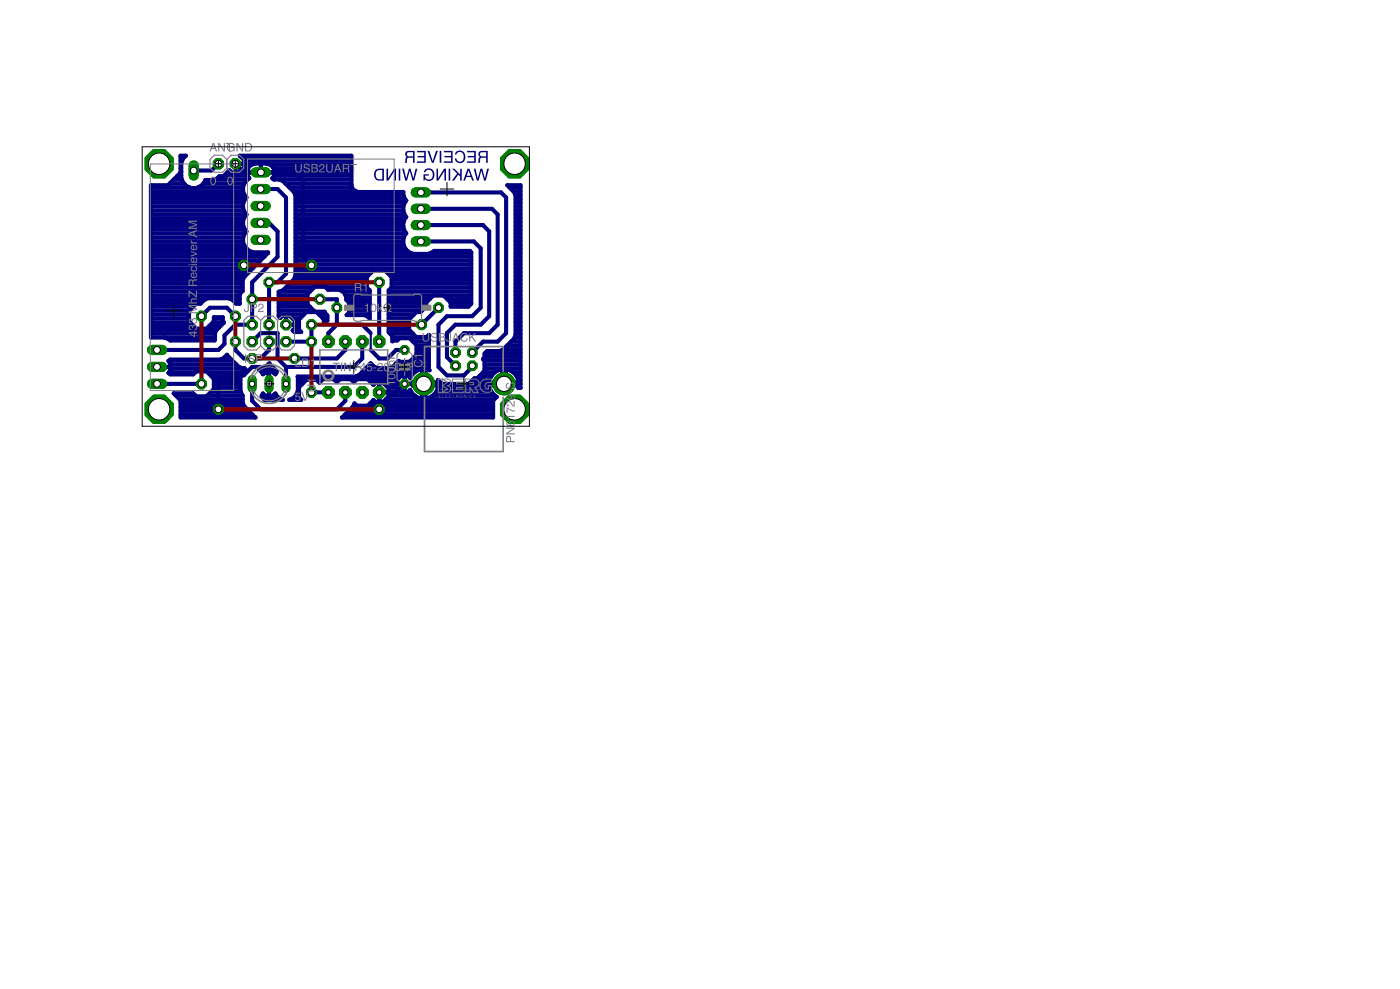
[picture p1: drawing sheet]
<svg xmlns="http://www.w3.org/2000/svg" width="210mm" height="148mm" viewBox="0 0 210 148" stroke-linecap="round" stroke-linejoin="round" font-family="sans-serif">
<g fill="#000080">
<path d="M72 22.9l.2-.1h.7v.6h-.6a.32 .32 0 0 1-.3-.1 .32 .32 0 0 1 0-.4zM71.8 22.8l-.1 .4 .3 .3-.2 .2-.2 .7h.3l.1-.7 .3-.1h.6v.8h.2v-1.8a1.54 1.54 0 0 0-1.3 .2zM70 22.6v.2h1.1v.6h-1v.2h1v.6h-1.1v.2h1.3v-1.8zM68.4 22.7l-.2 .4h.2a.58 .58 0 0 1 .8-.3 .58 .58 0 0 1 .3 .7 .56 .56 0 0 1-.4 .7 .56 .56 0 0 1-.7-.5h-.2a.83 .83 0 0 0 1.1 .7 .83 .83 0 0 0 .4-1.2 .83 .83 0 0 0-1.3-.5zM66.6 22.6v.2h1v.6h-1v.2h1v.6h-1.1v.2h1.4v-1.8zM65.9 22.6v1.8h.3v-1.8zM64.1 22.6l.6 1.8h.3l.7-1.8h-.3l-.5 1.5-.5-1.5zM62.5 22.6v.2h1.1v.6h-1v.2h1v.6h-1.1v.2h1.3v-1.8zM61 22.9l.2-.1h.7v.6h-.5a.32 .32 0 0 1-.4-.1 .32 .32 0 0 1 0-.4zM60.9 22.8l-.1 .4 .2 .3-.2 .2-.1 .7h.3l.1-.7 .3-.1h.5v.8h.3v-1.8a1.54 1.54 0 0 0-1.3 .2z" fill-rule="evenodd"/>
<path d="M71 25.3l.5 1.8h.3l.4-1.5 .4 1.5h.2l.5-1.8h-.3l-.3 1.4-.4-1.4h-.3l-.4 1.4-.3-1.4zM70.2 25.5l.3 .8h-.5zM70.1 25.3l-.7 1.8h.3l.2-.6h.7l.2 .6h.2l-.6-1.8zM67.8 25.3l.7 .7-.7 1.1h.3l.6-.9 .3 .2v.7h.2v-1.8h-.2v.8l-.9-.8zM67.3 25.3v1.8h.2v-1.8zM65.4 25.3v1.8h.3l.9-1.5v1.5h.3v-1.8h-.3l-.9 1.4v-1.4zM63.7 25.4l-.2 .4h.3a.59 .59 0 0 1 .7-.3 .59 .59 0 0 1 .4 .7 .59 .59 0 0 1-.5 .7 .59 .59 0 0 1-.7-.6h.6v-.2h-.8v1h.2v-.3a.84 .84 0 0 0 1.1 .2 .84 .84 0 0 0 .3-1.1 .85 .85 0 0 0-1.4-.5zM60.3 25.3l.5 1.8h.2l.4-1.5 .5 1.5h.2l.5-1.8h-.3l-.3 1.4-.4-1.4h-.3l-.4 1.4-.3-1.4zM59.8 25.3v1.8h.2v-1.8zM58 25.3v1.8h.2l.9-1.5v1.5h.3v-1.8h-.3l-.9 1.4v-1.4zM56.5 25.7a.84 .84 0 0 1 .8-.2v1.4h-.4a.72 .72 0 0 1-.4-1.2zM56.3 25.5a.97 .97 0 0 0 .5 1.6h.8v-1.8h-1z" fill-rule="evenodd"/>
</g>
<g fill="none" stroke="#000080" stroke-width=".61">
<path d="M22.6 39.6h15.9M22.6 39h16.5M22.6 38.5h17M22.6 37.9h17.6M22.6 37.3h14.4M22.6 36.7h14M22.6 36.2h13.8M22.6 35.6h13.9M22.6 35h14.1M22.6 34.4h14.1M22.6 33.8h13.9M22.6 33.3h13.8"/>
<path d="M22.6 32.7h14M22.6 32.1h14.3M22.6 31.5h14M22.6 30.9h13.8M22.6 30.4h13.9M22.6 29.8h14.1M22.6 29.2h14.1M22.6 28.6h13.8M22.6 28.1h5.8M25.4 27.5h2.2M26 26.9h1.3M26.6 26.3h.6"/>
<path d="M27.1 25.8h.1M27.1 25.2h.1M27.1 24.6h.1M27.1 24h.2M27.1 23.5h.6M29.7 28.1h6.7M30.5 27.5h6.2M32.1 26.9h5M32.7 24.5l-1 1h-2.7M33.6 26.3h3.5M34.2 25.8h.4M35.3 24.5l1.3 1.3h4.6"/>
<path d="M35.3 24.5h1.3M35.3 24.5v1.3M35.3 25.8h.1M35.3 25.2h.1M35.3 24.6h.1M35.9 25.8h1.1M36.1 23.5h16.6M36.5 25.2h.7M36.6 24.6h1.3M36.6 24h16.1M36.7 29.8a1.77 1.77 0 0 0 .3 2.3 1.75 1.75 0 0 0 0 2.6 1.85 1.85 0 0 0 1 3.1h2.2v.1M37 25.7a1.35 1.35 0 0 1 1.2-1.2h1.8a1.3 1.3 0 0 1 1.2 1.2"/>
<path d="M37 25.7l.1 .6M37.1 26.3l.3 .4a1.8 1.8 0 0 0-.4 2.9l-.3 .2M39.1 33.4h1.2l1.3 1.3v3.8l-3.8 3.8v6.3h-2.5l-1.6 1.6v1.3l-1 .9h-9.2M39.1 28.3h2.5l1.3 1.3v11.4l-1.3 1.3h-1.3v6.3M39.1 25.8h5.1l1.2 1.3v11.4l1.3 1.3M39.1 24.5v1.3M39.1 25.8h.1M39.1 25.2h.1M39.1 24.6h.1M40.2 37.9l-3.6 3.6-.2 .5v1.6l-.5 .4v1.5h-.5l-.6-.6-.5-.2h-3.1l-.5 .2-.6 .6h-.7l-1.1 1.1v1.5l1.1 1.1h1.6l1.1-1.1v-.6h1.3v.6l.2 .2-.7 .7M40.3 24.6h12.4M41 25.2h11.7"/>
<path d="M41.1 26.3l-.3 .4 .3 .2h11.6M41.1 26.3h11.6M41.2 25.7l-.1 .6M41.2 25.8h11.5M41.9 26.9l.5 .2 .4 .4M42.8 27.5h9.9M42.8 27.5l1.3 1.3 .2 .5v12l-.2 .5-1.7 1.7-.6 .2v3.7l.2 .2 .4-.3h1l.8 .8v1.1l-.3 .3 .2 .2h1.1l-.4-.3v-1.5l1.1-1.1h1.6l1.1 1.1v.7l.5-.6v-.7l-.4-.5v-.1h-1.5l-1.1-1.1v-1.6l1.1-1h1.5l.5 .4h1.6a1.38 1.38 0 0 1 1.1 1.5l.4 .4v1.5l-.3 .4h2.6l.5 .2 .3 .3v-4.2l-.4-.4M43.4 28.1h9.3M43.9 28.6h9.4M44.3 29.2h16.2M44.3 39.6h26.4M44.3 39h26.4"/>
<path d="M44.3 38.5h26.4M44.3 37.9h17.3M44.3 37.3h16.5M44.3 36.7h16.2M44.3 36.2h16.2M44.3 35.6h16.3M44.3 35h16.6M44.3 34.4h16.3M44.3 33.8h16.2M44.3 33.3h16.2M44.3 32.7h16.4M44.3 32.1h16.4"/>
<path d="M44.3 31.5h16.2M44.3 30.9h16.2M44.3 30.4h16.4M44.3 29.8h16.4M53.3 28.6l-.4-.3-.2-.5v-4.5h-16.8l.7 .7v1.1l-.8 .7h-1.1l-.3-.3-.9 .9h-.6l-.4 .4-.5 .2h-1.2a1.88 1.88 0 0 1-1.9 1.2 1.88 1.88 0 0 1-1.7-1.5v-2.3l.3-.7 .4-.4h-.8v2.6l-1.9 1.8h-2.6v22.9h2.1l.8 .4h6.7v-.1v-.9l.2-.6M53.3 28.6l.4 .2h6.8v.4M60.5 29.2l.4 .9a1.8 1.8 0 0 0 0 2.4 1.77 1.77 0 0 0 0 2.4 1.87 1.87 0 0 0 1.1 3.1h2.2l.9-.4h5.4l.2 .2v7.7l-.5 .5h-2.6v-.7l-1.1-1h-1.5l-1.1 1v.6l-.8 .9h-.7l-1.1 1.1v1.5l1.1 1.1h1.6l.3-.3v5.1l.1 .2-.6-.2v4.4a2.21 2.21 0 0 0 1.9-1.9h-3.8v-.5h3.8v-.4l.5 .5 .5 .3h3.1l.6-.3 .7-.7h.5l1-1.1v-1.6M63.1 33.7h9.3l.9 1v12.7l-1.2 1.2h-3.8l-1.3 1.3v3.6l1.3 1.3M63.1 36.2h7.9l1.1 1v8.9l-1.3 1.3h-3.8l-1.3 1.2v6.4l1.3 1.2h2.6l1.2-1.2v-.2M63.1 28.8h12l.8 .8v20.3l-1.3 1.3h-2.2l-1.6 1.6M63.1 31.3h10.7l.8 .8v16.5l-1.3 1.3h-3.7l-1.3 1.3v1.6M64.6 37.9h6.1"/>
<path d="M76.4 28.1h1.6M76.9 28.6h1.1M77.3 29.2h.7M77.3 39.6h.7M77.3 39h.7M77.3 38.5h.7M77.3 37.9h.7M77.3 37.3h.7M77.3 36.7h.7M77.3 36.2h.7M77.3 35.6h.7M77.3 35h.7"/>
<path d="M77.3 34.4h.7M77.3 33.8h.7M77.3 33.3h.7M77.3 32.7h.7M77.3 32.1h.7M77.3 31.5h.7M77.3 30.9h.7M77.3 30.4h.7M77.3 29.8h.7M22.6 46h6.4M22.6 50h9.6M22.6 49.4h9.9"/>
<path d="M22.6 48.9h6.4M22.6 48.3h5.9M22.6 47.7h5.7M22.6 47.1h5.7M22.6 46.5h5.8M22.6 45.4h7.6M22.6 44.8h8.3M22.6 44.2h13.3M22.6 43.6h13.7M22.6 43.1h13.8M22.6 42.5h13.8M22.6 41.9h13.8"/>
<path d="M22.6 41.3h14.1M22.6 40.8h14.7M22.6 40.2h15.3M23.5 57.5h6.7M23.5 55h2.1M23.5 55h.1M24.7 50.6h7.5M25.3 54h9.6M25.3 55.8h4M25.6 54.6h9.9M25.6 55.2h11.1M26.3 59.2h3"/>
<path d="M26.9 59.8h9.5M30.2 47.4l1.3-1.3h2.5l1.3 1.3M31.1 55.8h5.3M31.1 59.2h5.3M31.3 48.9h1.7M31.7 58.7h4.4M31.7 56.3h4.4M31.9 48.3h1.6M32.1 57.5h3.9M32.1 58.1h3.9M32.1 56.9h3.9M32.1 47.7h1.3"/>
<path d="M32.9 49h.1M32.9 49l-.5 .4M33.7 53.5h.6M34.6 44.8h1.3M35.3 51.2v1.2l1.3 1.3h2.5l1.2-1.3v-1.2M35.3 45.4h.6M36.8 55.4l-.5 .5-.3 .6v2l.4 .8v1a7.4 7.4 0 0 0 1.9 2.2h-11.2v-2.5l-1.1-1.1h3l.4 .5h1.6l1.1-1.1v-1.6l-1.1-1.1h-1.6l-.4 .5h-3.5l-.2-.2a1.3 1.3 0 0 0 0-1.8l.2-.2h7.5l.5-.3 .5-.5 1.7 1.8 .6 .2h.3l.2 .3M37.8 57.5v2.5l1.3 1.3h11.4l1.3-1.3v-1.2M37.8 51.2l1.3-1.3h2.5v3.8l1.3 1.3M38.8 55.4l.2-.3h.4l.5-.2 .5-.5 1.1 1.2-.2 .5a1.25 1.25 0 0 0-1.9 0zM39 55.2h2.1M39.2 55.8h.6"/>
<path d="M39.3 59.2h.5M39.4 58.9a1.21 1.21 0 0 0 1.9 0l.1 .3 .5 .5 .5 .2h-2.7l-.5-.4zM39.6 59.8h2.6M40.2 54.6h.3M40.3 57.5h.1M40.3 56.2l-1.2-1.2h-1.3l-1.2 1.2h-2.6l-1.3 1.3v3.8M40.3 55.6v3.8M40.3 58.1h.1M40.3 59.2h.1M40.3 58.7h.1M40.3 56.9h.1M40.3 56.3h.1"/>
<path d="M40.3 55.8h.1M40.9 55.8h.6M40.9 59.2h.5M41.8 46h4.7M41.8 47.1h3.8M41.8 46.5h5.2M41.8 45.4h4.3M41.8 44.8h4.3M41.8 44.2h4.3M42 43.6h4.5M42.8 43.1h4.3M42.9 47.3v1.3h1.3"/>
<path d="M42.9 55v2.5M42.9 48.3h.1M42.9 47.7h.1M43.4 42.5h11.6M43.6 59.8h1.5M43.8 47.7h1.2M44 49.4h.9M44 41.9h11M44.2 48.9h.6M44.2 48.3h.6M44.3 41.3h10.9M44.3 40.8h11.4"/>
<path d="M44.3 40.2h26.4M44.3 59.2h.5M44.6 58.7h.2M44.7 57.5h.6M44.7 58.1h.1M44.7 56.9h1.2M46.7 58.8h2.5M46.7 48.6v2.6h-3.8M47.5 56.9h.8M47.8 47.1h1.1M48 44.8h2.5v3.8M48.4 47.7h.7"/>
<path d="M48.6 48.3h.3M48.9 43.1h6.1M50.2 56.9h.6M50.5 48.6h3.8l1.3 1.3M50.5 48.6l-1.3 1.3v1.3M51.4 43.6h4M51.8 51.2v1.2l-1.3 1.3h-6.3M51.8 44.2h3.6M51.9 44.8h3.5M52.1 47.1h3.3M52.3 46h3.1M52.3 46.5h3.1"/>
<path d="M52.3 45.4h3.1M52.7 56.9h.7M53.4 56.3h6.7M54.3 55.8h7.8M54.3 51.2v2.5l-1.3 1.3h-10.1M54.8 55.2h9.5M55 43.1v-1.6l1.1-1.1h1.5l1.1 1.1v1.6M55.3 56.9h4.2M55.4 47.7h.1M55.4 54.6h.4M55.6 52.4l1.3 1.3h1.2l1.3-1.3h1.3M55.8 57.5h.3"/>
<path d="M56.9 57.5h.1M56.9 42.3v8.9M56.9 57.4v3.9M56.9 58.1h.1M56.9 59.8h.1M56.9 59.2h.1M56.9 58.7h.1M57.6 57.5h18M57.8 59.8h16.3M58 40.8h12.7M58.2 58.1h1.3M58.3 46h5.6"/>
<path d="M58.3 59.2h3.8M58.3 58.7h1.8M58.3 49.4h3.1M58.3 48.9h3M58.3 48.3h3M58.3 47.7h3.2M58.3 47.1h3.8M58.3 46.5h5M58.3 45.4h5.6M58.3 44.8h6.1M58.3 44.2h12.4M58.3 43.6h12.4"/>
<path d="M58.5 50h3.4M58.5 41.3h12.2M58.7 43.1h12M58.7 43.1l-.4 .4v6.3l.5 .6v.7l.3-.1h.5l.3-.3h1.5l1 1M58.7 42.5h12M58.7 41.9h12M58.8 50.6h5.5M59.2 54.6h5.1M59.4 57l.8-.7h1l.3 .3a2.2 2.2 0 0 1 1.8-1.3v4.4a2.24 2.24 0 0 1-1.8-1.3l-.3 .3h-1l-.8-.7zM60.7 57.5l-1.3 1.3h-2.5M60.7 56.3v2.4M60.7 58.1h.1"/>
<path d="M60.7 58.7h.1M60.7 56.9h.1M60.7 56.3h.1M61.2 56.3h.4M61.2 58.7h.4M61.6 54h2.7M61.9 51.2h2.4M62.1 53.5h2.2M62.4 51.7v1.5l-1 1h-1.5l-.1-.1-.9 .8-.5 .2h-1.8l-.6-.2-.4-.5-1.8 1.8-.5 .2h-8.7l.1 2.1-.3 .7-.5 .5-.5 .2h1.8l-.4-.3v-1.6l1.1-1.1h1.6l.4 .4 .5-.5h1.7l.4 .5 .4-.5h1.7l.4 .5 .5-.5h1.6l.9 .9 .3-.3h1.1l.9 .8v1.2l-.9 .8h-1.1l-.3-.3-.9 .9h-1.6l-.4-.4-.1 .5-1.7 1.6h22.6v-2.5l.6-.5a2.2 2.2 0 0 1-1.1-1.7h1.9v-2.5a2.21 2.21 0 0 0-1.9 2h4.4a2.21 2.21 0 0 0-2-2v2.5h2l-.1 .3h.3v-30.4h-1.9l1 1.1 .2 .5v20.9l-.2 .5-1.7 1.7-.5 .2h-1.9l-.4 .4v.6l-.2 .2 .2 .2M62.4 52.9h1.9M62.4 52.3h1.9M62.4 51.7h1.9"/>
<path d="M63.3 58.1h.5M63.3 59.2h.5M63.3 58.7h.5M63.3 56.9h.5M63.3 56.3h.5M63.3 55.8h.5M64.9 59.2h9.3M65.4 58.7h8.3M65.7 58.1h7.7M65.7 56.9h.1M65.7 46.1l-2.5 2.5M67 44.8h3.7"/>
<path d="M67.6 45.4h3.1M70.9 56.9h2.5M71.9 56.3h1.8M72.4 55.8h1.8M72.6 55.2h5.4M72.6 54.6h5.4M72.6 54h5.4M72.6 53.5h5.4M72.7 52.9h5.3M75.3 56.9h.5M75.3 56.3h.5M75.3 55.8h.5"/>
<path d="M75.5 52.3h2.5M75.8 57.5h2.2M76.1 51.7h1.9M76.6 51.2h1.4M76.9 55.8h1.1M77.2 50.6h.8M77.3 46h.7M77.3 50h.7M77.3 49.4h.7M77.3 48.9h.7M77.3 48.3h.7M77.3 47.7h.7"/>
<path d="M77.3 47.1h.7M77.3 46.5h.7M77.3 45.4h.7M77.3 44.8h.7M77.3 44.2h.7M77.3 43.6h.7M77.3 43.1h.7M77.3 42.5h.7M77.3 41.9h.7M77.3 41.3h.7M77.3 40.8h.7M77.3 40.2h.7"/>
<path d="M77.4 56.3h.6M77.7 56.9h.3M27.1 62.1h10.8M27.1 61.6h10.2M27.1 61h9.6M27.1 60.4h9.3M51.7 62.1h22.2M52.3 61.6h21.6M52.9 61h21M55.5 60.4h18.4"/>
</g>
<path d="M55.6 49.9v2.5" fill="none" stroke="#000080" stroke-width=".32"/>
<circle cx="49.2" cy="58.8" r=".94" fill="#008000" stroke="#008000" stroke-width=".15"/>
<circle cx="49.2" cy="58.8" r=".4" fill="#fff" stroke="#000" stroke-width=".15"/>
<circle cx="51.8" cy="58.8" r=".94" fill="#008000" stroke="#008000" stroke-width=".15"/>
<circle cx="51.8" cy="58.8" r=".4" fill="#fff" stroke="#000" stroke-width=".15"/>
<circle cx="54.3" cy="58.8" r=".94" fill="#008000" stroke="#008000" stroke-width=".15"/>
<circle cx="54.3" cy="58.8" r=".4" fill="#fff" stroke="#000" stroke-width=".15"/>
<circle cx="56.9" cy="58.8" r=".94" fill="#008000" stroke="#008000" stroke-width=".15"/>
<circle cx="56.9" cy="58.8" r=".4" fill="#fff" stroke="#000" stroke-width=".15"/>
<circle cx="56.9" cy="51.2" r=".94" fill="#008000" stroke="#008000" stroke-width=".15"/>
<circle cx="56.9" cy="51.2" r=".4" fill="#fff" stroke="#000" stroke-width=".15"/>
<circle cx="54.3" cy="51.2" r=".94" fill="#008000" stroke="#008000" stroke-width=".15"/>
<circle cx="54.3" cy="51.2" r=".4" fill="#fff" stroke="#000" stroke-width=".15"/>
<circle cx="51.8" cy="51.2" r=".94" fill="#008000" stroke="#008000" stroke-width=".15"/>
<circle cx="51.8" cy="51.2" r=".4" fill="#fff" stroke="#000" stroke-width=".15"/>
<circle cx="49.2" cy="51.2" r=".94" fill="#008000" stroke="#008000" stroke-width=".15"/>
<circle cx="49.2" cy="51.2" r=".4" fill="#fff" stroke="#000" stroke-width=".15"/>
<circle cx="60.7" cy="52.4" r=".71" fill="#008000" stroke="#008000" stroke-width=".15"/>
<circle cx="60.7" cy="52.4" r=".4" fill="#fff" stroke="#000" stroke-width=".15"/>
<circle cx="60.7" cy="57.5" r=".71" fill="#008000" stroke="#008000" stroke-width=".15"/>
<circle cx="60.7" cy="57.5" r=".4" fill="#fff" stroke="#000" stroke-width=".15"/>
<circle cx="37.8" cy="51.2" r=".83" fill="#008000" stroke="#008000" stroke-width=".15"/>
<circle cx="37.8" cy="51.2" r=".51" fill="#fff" stroke="#000" stroke-width=".15"/>
<circle cx="37.8" cy="48.6" r=".83" fill="#008000" stroke="#008000" stroke-width=".15"/>
<circle cx="37.8" cy="48.6" r=".51" fill="#fff" stroke="#000" stroke-width=".15"/>
<circle cx="40.3" cy="51.2" r=".83" fill="#008000" stroke="#008000" stroke-width=".15"/>
<circle cx="40.3" cy="51.2" r=".51" fill="#fff" stroke="#000" stroke-width=".15"/>
<circle cx="40.3" cy="48.6" r=".83" fill="#008000" stroke="#008000" stroke-width=".15"/>
<circle cx="40.3" cy="48.6" r=".51" fill="#fff" stroke="#000" stroke-width=".15"/>
<circle cx="42.9" cy="51.2" r=".83" fill="#008000" stroke="#008000" stroke-width=".15"/>
<circle cx="42.9" cy="51.2" r=".51" fill="#fff" stroke="#000" stroke-width=".15"/>
<circle cx="42.9" cy="48.6" r=".83" fill="#008000" stroke="#008000" stroke-width=".15"/>
<circle cx="42.9" cy="48.6" r=".51" fill="#fff" stroke="#000" stroke-width=".15"/>
<path d="M37.8 56.9v1.3" fill="none" stroke="#008000" stroke-width="1.3"/>
<circle cx="37.8" cy="57.5" r=".4" fill="#fff" stroke="#000" stroke-width=".15"/>
<path d="M40.3 56.9v1.3" fill="none" stroke="#008000" stroke-width="1.3"/>
<circle cx="40.3" cy="57.5" r=".4" fill="#fff" stroke="#000" stroke-width=".15"/>
<path d="M42.9 56.9v1.3" fill="none" stroke="#008000" stroke-width="1.3"/>
<circle cx="42.9" cy="57.5" r=".4" fill="#fff" stroke="#000" stroke-width=".15"/>
<circle cx="70.8" cy="52.8" r=".78" fill="#008000" stroke="#008000" stroke-width=".15"/>
<circle cx="70.8" cy="52.8" r=".47" fill="#fff" stroke="#000" stroke-width=".15"/>
<circle cx="68.3" cy="52.8" r=".78" fill="#008000" stroke="#008000" stroke-width=".15"/>
<circle cx="68.3" cy="52.8" r=".47" fill="#fff" stroke="#000" stroke-width=".15"/>
<circle cx="68.3" cy="54.8" r=".78" fill="#008000" stroke="#008000" stroke-width=".15"/>
<circle cx="68.3" cy="54.8" r=".47" fill="#fff" stroke="#000" stroke-width=".15"/>
<circle cx="70.8" cy="54.8" r=".78" fill="#008000" stroke="#008000" stroke-width=".15"/>
<circle cx="70.8" cy="54.8" r=".47" fill="#fff" stroke="#000" stroke-width=".15"/>
<circle cx="63.5" cy="57.5" r="1.65" fill="#008000" stroke="#008000" stroke-width=".15"/>
<circle cx="63.5" cy="57.5" r="1.14" fill="#fff" stroke="#000" stroke-width=".15"/>
<circle cx="75.6" cy="57.5" r="1.65" fill="#008000" stroke="#008000" stroke-width=".15"/>
<circle cx="75.6" cy="57.5" r="1.14" fill="#fff" stroke="#000" stroke-width=".15"/>
<path d="M38.4 25.8h1.5" fill="none" stroke="#008000" stroke-width="1.5"/>
<circle cx="39.1" cy="25.8" r=".51" fill="#fff" stroke="#000" stroke-width=".15"/>
<path d="M62.3 28.8h1.5" fill="none" stroke="#008000" stroke-width="1.5"/>
<circle cx="63.1" cy="28.8" r=".51" fill="#fff" stroke="#000" stroke-width=".15"/>
<path d="M62.3 31.3h1.5" fill="none" stroke="#008000" stroke-width="1.5"/>
<circle cx="63.1" cy="31.3" r=".51" fill="#fff" stroke="#000" stroke-width=".15"/>
<path d="M62.3 33.7h1.5" fill="none" stroke="#008000" stroke-width="1.5"/>
<circle cx="63.1" cy="33.7" r=".51" fill="#fff" stroke="#000" stroke-width=".15"/>
<path d="M62.3 36.2h1.5" fill="none" stroke="#008000" stroke-width="1.5"/>
<circle cx="63.1" cy="36.2" r=".51" fill="#fff" stroke="#000" stroke-width=".15"/>
<path d="M38.3 28.3h1.5" fill="none" stroke="#008000" stroke-width="1.5"/>
<circle cx="39.1" cy="28.3" r=".51" fill="#fff" stroke="#000" stroke-width=".15"/>
<path d="M38.3 30.9h1.5" fill="none" stroke="#008000" stroke-width="1.5"/>
<circle cx="39.1" cy="30.9" r=".51" fill="#fff" stroke="#000" stroke-width=".15"/>
<path d="M38.3 33.4h1.5" fill="none" stroke="#008000" stroke-width="1.5"/>
<circle cx="39.1" cy="33.4" r=".51" fill="#fff" stroke="#000" stroke-width=".15"/>
<path d="M38.3 35.9h1.5" fill="none" stroke="#008000" stroke-width="1.5"/>
<circle cx="39.1" cy="35.9" r=".51" fill="#fff" stroke="#000" stroke-width=".15"/>
<path d="M22.8 57.5h1.5" fill="none" stroke="#008000" stroke-width="1.5"/>
<circle cx="23.5" cy="57.5" r=".51" fill="#fff" stroke="#000" stroke-width=".15"/>
<path d="M22.8 55h1.5" fill="none" stroke="#008000" stroke-width="1.5"/>
<circle cx="23.5" cy="55" r=".51" fill="#fff" stroke="#000" stroke-width=".15"/>
<path d="M22.8 52.4h1.5" fill="none" stroke="#008000" stroke-width="1.5"/>
<circle cx="23.5" cy="52.4" r=".51" fill="#fff" stroke="#000" stroke-width=".15"/>
<path d="M29 24.8v1.5" fill="none" stroke="#008000" stroke-width="1.5"/>
<circle cx="29" cy="25.5" r=".51" fill="#fff" stroke="#000" stroke-width=".15"/>
<circle cx="32.7" cy="24.5" r=".83" fill="#008000" stroke="#008000" stroke-width=".15"/>
<circle cx="32.7" cy="24.5" r=".51" fill="#fff" stroke="#000" stroke-width=".15"/>
<circle cx="35.3" cy="24.5" r=".83" fill="#008000" stroke="#008000" stroke-width=".15"/>
<circle cx="35.3" cy="24.5" r=".51" fill="#fff" stroke="#000" stroke-width=".15"/>
<circle cx="50.5" cy="46.1" r=".78" fill="#008000" stroke="#008000" stroke-width=".15"/>
<circle cx="50.5" cy="46.1" r=".47" fill="#fff" stroke="#000" stroke-width=".15"/>
<circle cx="65.7" cy="46.1" r=".78" fill="#008000" stroke="#008000" stroke-width=".15"/>
<circle cx="65.7" cy="46.1" r=".47" fill="#fff" stroke="#000" stroke-width=".15"/>
<circle cx="37.8" cy="44.8" r=".8" fill="#008000" stroke="#008000" stroke-width=".15"/>
<circle cx="37.8" cy="44.8" r=".51" fill="#fff" stroke="#000" stroke-width=".15"/>
<circle cx="48" cy="44.8" r=".8" fill="#008000" stroke="#008000" stroke-width=".15"/>
<circle cx="48" cy="44.8" r=".51" fill="#fff" stroke="#000" stroke-width=".15"/>
<circle cx="36.6" cy="39.8" r=".8" fill="#008000" stroke="#008000" stroke-width=".15"/>
<circle cx="36.6" cy="39.8" r=".51" fill="#fff" stroke="#000" stroke-width=".15"/>
<circle cx="46.7" cy="39.8" r=".8" fill="#008000" stroke="#008000" stroke-width=".15"/>
<circle cx="46.7" cy="39.8" r=".51" fill="#fff" stroke="#000" stroke-width=".15"/>
<circle cx="56.9" cy="61.3" r=".8" fill="#008000" stroke="#008000" stroke-width=".15"/>
<circle cx="56.9" cy="61.3" r=".51" fill="#fff" stroke="#000" stroke-width=".15"/>
<circle cx="32.7" cy="61.3" r=".8" fill="#008000" stroke="#008000" stroke-width=".15"/>
<circle cx="32.7" cy="61.3" r=".51" fill="#fff" stroke="#000" stroke-width=".15"/>
<circle cx="40.3" cy="42.3" r=".8" fill="#008000" stroke="#008000" stroke-width=".15"/>
<circle cx="40.3" cy="42.3" r=".51" fill="#fff" stroke="#000" stroke-width=".15"/>
<circle cx="56.9" cy="42.3" r=".8" fill="#008000" stroke="#008000" stroke-width=".15"/>
<circle cx="56.9" cy="42.3" r=".51" fill="#fff" stroke="#000" stroke-width=".15"/>
<circle cx="44.2" cy="53.7" r=".8" fill="#008000" stroke="#008000" stroke-width=".15"/>
<circle cx="44.2" cy="53.7" r=".51" fill="#fff" stroke="#000" stroke-width=".15"/>
<circle cx="37.8" cy="53.7" r=".8" fill="#008000" stroke="#008000" stroke-width=".15"/>
<circle cx="37.8" cy="53.7" r=".51" fill="#fff" stroke="#000" stroke-width=".15"/>
<circle cx="35.3" cy="47.4" r=".8" fill="#008000" stroke="#008000" stroke-width=".15"/>
<circle cx="35.3" cy="47.4" r=".51" fill="#fff" stroke="#000" stroke-width=".15"/>
<circle cx="35.3" cy="51.2" r=".8" fill="#008000" stroke="#008000" stroke-width=".15"/>
<circle cx="35.3" cy="51.2" r=".51" fill="#fff" stroke="#000" stroke-width=".15"/>
<circle cx="30.2" cy="57.5" r=".8" fill="#008000" stroke="#008000" stroke-width=".15"/>
<circle cx="30.2" cy="57.5" r=".51" fill="#fff" stroke="#000" stroke-width=".15"/>
<circle cx="30.2" cy="47.4" r=".8" fill="#008000" stroke="#008000" stroke-width=".15"/>
<circle cx="30.2" cy="47.4" r=".51" fill="#fff" stroke="#000" stroke-width=".15"/>
<circle cx="46.7" cy="58.8" r=".8" fill="#008000" stroke="#008000" stroke-width=".15"/>
<circle cx="46.7" cy="58.8" r=".51" fill="#fff" stroke="#000" stroke-width=".15"/>
<circle cx="46.7" cy="51.2" r=".8" fill="#008000" stroke="#008000" stroke-width=".15"/>
<circle cx="46.7" cy="51.2" r=".51" fill="#fff" stroke="#000" stroke-width=".15"/>
<circle cx="63.2" cy="48.6" r=".8" fill="#008000" stroke="#008000" stroke-width=".15"/>
<circle cx="63.2" cy="48.6" r=".51" fill="#fff" stroke="#000" stroke-width=".15"/>
<circle cx="46.7" cy="48.6" r=".8" fill="#008000" stroke="#008000" stroke-width=".15"/>
<circle cx="46.7" cy="48.6" r=".51" fill="#fff" stroke="#000" stroke-width=".15"/>
<circle cx="23.9" cy="24.5" r="2.29" fill="#008000" stroke="#008000" stroke-width=".15"/>
<circle cx="23.9" cy="24.5" r="1.61" fill="#fff" stroke="#000" stroke-width=".15"/>
<circle cx="77.2" cy="24.5" r="2.29" fill="#008000" stroke="#008000" stroke-width=".15"/>
<circle cx="77.2" cy="24.5" r="1.61" fill="#fff" stroke="#000" stroke-width=".15"/>
<circle cx="77.2" cy="61.3" r="2.29" fill="#008000" stroke="#008000" stroke-width=".15"/>
<circle cx="77.2" cy="61.3" r="1.61" fill="#fff" stroke="#000" stroke-width=".15"/>
<circle cx="23.9" cy="61.3" r="2.29" fill="#008000" stroke="#008000" stroke-width=".15"/>
<circle cx="23.9" cy="61.3" r="1.61" fill="#fff" stroke="#000" stroke-width=".15"/>
<path d="M36.6 39.8h10.1M30.2 47.4v10.1M35.3 47.4v3.8M37.8 44.8h10.2M37.8 53.7h6.4M40.3 42.3h16.6M46.7 51.2v7.6M46.7 48.6h16.5M32.7 61.3h24.2" fill="none" stroke="#800000" stroke-width=".61"/>
<circle cx="49.2" cy="58.8" r=".94" fill="#008000" stroke="#008000" stroke-width=".15"/>
<circle cx="49.2" cy="58.8" r=".4" fill="#fff" stroke="#000" stroke-width=".15"/>
<circle cx="51.8" cy="58.8" r=".94" fill="#008000" stroke="#008000" stroke-width=".15"/>
<circle cx="51.8" cy="58.8" r=".4" fill="#fff" stroke="#000" stroke-width=".15"/>
<circle cx="54.3" cy="58.8" r=".94" fill="#008000" stroke="#008000" stroke-width=".15"/>
<circle cx="54.3" cy="58.8" r=".4" fill="#fff" stroke="#000" stroke-width=".15"/>
<circle cx="56.9" cy="58.8" r=".94" fill="#008000" stroke="#008000" stroke-width=".15"/>
<circle cx="56.9" cy="58.8" r=".4" fill="#fff" stroke="#000" stroke-width=".15"/>
<circle cx="56.9" cy="51.2" r=".94" fill="#008000" stroke="#008000" stroke-width=".15"/>
<circle cx="56.9" cy="51.2" r=".4" fill="#fff" stroke="#000" stroke-width=".15"/>
<circle cx="54.3" cy="51.2" r=".94" fill="#008000" stroke="#008000" stroke-width=".15"/>
<circle cx="54.3" cy="51.2" r=".4" fill="#fff" stroke="#000" stroke-width=".15"/>
<circle cx="51.8" cy="51.2" r=".94" fill="#008000" stroke="#008000" stroke-width=".15"/>
<circle cx="51.8" cy="51.2" r=".4" fill="#fff" stroke="#000" stroke-width=".15"/>
<circle cx="49.2" cy="51.2" r=".94" fill="#008000" stroke="#008000" stroke-width=".15"/>
<circle cx="49.2" cy="51.2" r=".4" fill="#fff" stroke="#000" stroke-width=".15"/>
<circle cx="60.7" cy="52.4" r=".71" fill="#008000" stroke="#008000" stroke-width=".15"/>
<circle cx="60.7" cy="52.4" r=".4" fill="#fff" stroke="#000" stroke-width=".15"/>
<circle cx="60.7" cy="57.5" r=".71" fill="#008000" stroke="#008000" stroke-width=".15"/>
<circle cx="60.7" cy="57.5" r=".4" fill="#fff" stroke="#000" stroke-width=".15"/>
<circle cx="37.8" cy="51.2" r=".83" fill="#008000" stroke="#008000" stroke-width=".15"/>
<circle cx="37.8" cy="51.2" r=".51" fill="#fff" stroke="#000" stroke-width=".15"/>
<circle cx="37.8" cy="48.6" r=".83" fill="#008000" stroke="#008000" stroke-width=".15"/>
<circle cx="37.8" cy="48.6" r=".51" fill="#fff" stroke="#000" stroke-width=".15"/>
<circle cx="40.3" cy="51.2" r=".83" fill="#008000" stroke="#008000" stroke-width=".15"/>
<circle cx="40.3" cy="51.2" r=".51" fill="#fff" stroke="#000" stroke-width=".15"/>
<circle cx="40.3" cy="48.6" r=".83" fill="#008000" stroke="#008000" stroke-width=".15"/>
<circle cx="40.3" cy="48.6" r=".51" fill="#fff" stroke="#000" stroke-width=".15"/>
<circle cx="42.9" cy="51.2" r=".83" fill="#008000" stroke="#008000" stroke-width=".15"/>
<circle cx="42.9" cy="51.2" r=".51" fill="#fff" stroke="#000" stroke-width=".15"/>
<circle cx="42.9" cy="48.6" r=".83" fill="#008000" stroke="#008000" stroke-width=".15"/>
<circle cx="42.9" cy="48.6" r=".51" fill="#fff" stroke="#000" stroke-width=".15"/>
<path d="M37.8 56.9v1.3" fill="none" stroke="#008000" stroke-width="1.3"/>
<circle cx="37.8" cy="57.5" r=".4" fill="#fff" stroke="#000" stroke-width=".15"/>
<path d="M40.3 56.9v1.3" fill="none" stroke="#008000" stroke-width="1.3"/>
<circle cx="40.3" cy="57.5" r=".4" fill="#fff" stroke="#000" stroke-width=".15"/>
<path d="M42.9 56.9v1.3" fill="none" stroke="#008000" stroke-width="1.3"/>
<circle cx="42.9" cy="57.5" r=".4" fill="#fff" stroke="#000" stroke-width=".15"/>
<circle cx="70.8" cy="52.8" r=".78" fill="#008000" stroke="#008000" stroke-width=".15"/>
<circle cx="70.8" cy="52.8" r=".47" fill="#fff" stroke="#000" stroke-width=".15"/>
<circle cx="68.3" cy="52.8" r=".78" fill="#008000" stroke="#008000" stroke-width=".15"/>
<circle cx="68.3" cy="52.8" r=".47" fill="#fff" stroke="#000" stroke-width=".15"/>
<circle cx="68.3" cy="54.8" r=".78" fill="#008000" stroke="#008000" stroke-width=".15"/>
<circle cx="68.3" cy="54.8" r=".47" fill="#fff" stroke="#000" stroke-width=".15"/>
<circle cx="70.8" cy="54.8" r=".78" fill="#008000" stroke="#008000" stroke-width=".15"/>
<circle cx="70.8" cy="54.8" r=".47" fill="#fff" stroke="#000" stroke-width=".15"/>
<circle cx="63.5" cy="57.5" r="1.65" fill="#008000" stroke="#008000" stroke-width=".15"/>
<circle cx="63.5" cy="57.5" r="1.14" fill="#fff" stroke="#000" stroke-width=".15"/>
<circle cx="75.6" cy="57.5" r="1.65" fill="#008000" stroke="#008000" stroke-width=".15"/>
<circle cx="75.6" cy="57.5" r="1.14" fill="#fff" stroke="#000" stroke-width=".15"/>
<path d="M38.4 25.8h1.5" fill="none" stroke="#008000" stroke-width="1.5"/>
<circle cx="39.1" cy="25.8" r=".51" fill="#fff" stroke="#000" stroke-width=".15"/>
<path d="M62.3 28.8h1.5" fill="none" stroke="#008000" stroke-width="1.5"/>
<circle cx="63.1" cy="28.8" r=".51" fill="#fff" stroke="#000" stroke-width=".15"/>
<path d="M62.3 31.3h1.5" fill="none" stroke="#008000" stroke-width="1.5"/>
<circle cx="63.1" cy="31.3" r=".51" fill="#fff" stroke="#000" stroke-width=".15"/>
<path d="M62.3 33.7h1.5" fill="none" stroke="#008000" stroke-width="1.5"/>
<circle cx="63.1" cy="33.7" r=".51" fill="#fff" stroke="#000" stroke-width=".15"/>
<path d="M62.3 36.2h1.5" fill="none" stroke="#008000" stroke-width="1.5"/>
<circle cx="63.1" cy="36.2" r=".51" fill="#fff" stroke="#000" stroke-width=".15"/>
<path d="M38.3 28.3h1.5" fill="none" stroke="#008000" stroke-width="1.5"/>
<circle cx="39.1" cy="28.3" r=".51" fill="#fff" stroke="#000" stroke-width=".15"/>
<path d="M38.3 30.9h1.5" fill="none" stroke="#008000" stroke-width="1.5"/>
<circle cx="39.1" cy="30.9" r=".51" fill="#fff" stroke="#000" stroke-width=".15"/>
<path d="M38.3 33.4h1.5" fill="none" stroke="#008000" stroke-width="1.5"/>
<circle cx="39.1" cy="33.4" r=".51" fill="#fff" stroke="#000" stroke-width=".15"/>
<path d="M38.3 35.9h1.5" fill="none" stroke="#008000" stroke-width="1.5"/>
<circle cx="39.1" cy="35.9" r=".51" fill="#fff" stroke="#000" stroke-width=".15"/>
<path d="M22.8 57.5h1.5" fill="none" stroke="#008000" stroke-width="1.5"/>
<circle cx="23.5" cy="57.5" r=".51" fill="#fff" stroke="#000" stroke-width=".15"/>
<path d="M22.8 55h1.5" fill="none" stroke="#008000" stroke-width="1.5"/>
<circle cx="23.5" cy="55" r=".51" fill="#fff" stroke="#000" stroke-width=".15"/>
<path d="M22.8 52.4h1.5" fill="none" stroke="#008000" stroke-width="1.5"/>
<circle cx="23.5" cy="52.4" r=".51" fill="#fff" stroke="#000" stroke-width=".15"/>
<path d="M29 24.8v1.5" fill="none" stroke="#008000" stroke-width="1.5"/>
<circle cx="29" cy="25.5" r=".51" fill="#fff" stroke="#000" stroke-width=".15"/>
<circle cx="32.7" cy="24.5" r=".83" fill="#008000" stroke="#008000" stroke-width=".15"/>
<circle cx="32.7" cy="24.5" r=".51" fill="#fff" stroke="#000" stroke-width=".15"/>
<circle cx="35.3" cy="24.5" r=".83" fill="#008000" stroke="#008000" stroke-width=".15"/>
<circle cx="35.3" cy="24.5" r=".51" fill="#fff" stroke="#000" stroke-width=".15"/>
<circle cx="50.5" cy="46.1" r=".78" fill="#008000" stroke="#008000" stroke-width=".15"/>
<circle cx="50.5" cy="46.1" r=".47" fill="#fff" stroke="#000" stroke-width=".15"/>
<circle cx="65.7" cy="46.1" r=".78" fill="#008000" stroke="#008000" stroke-width=".15"/>
<circle cx="65.7" cy="46.1" r=".47" fill="#fff" stroke="#000" stroke-width=".15"/>
<circle cx="37.8" cy="44.8" r=".8" fill="#008000" stroke="#008000" stroke-width=".15"/>
<circle cx="37.8" cy="44.8" r=".51" fill="#fff" stroke="#000" stroke-width=".15"/>
<circle cx="48" cy="44.8" r=".8" fill="#008000" stroke="#008000" stroke-width=".15"/>
<circle cx="48" cy="44.8" r=".51" fill="#fff" stroke="#000" stroke-width=".15"/>
<circle cx="36.6" cy="39.8" r=".8" fill="#008000" stroke="#008000" stroke-width=".15"/>
<circle cx="36.6" cy="39.8" r=".51" fill="#fff" stroke="#000" stroke-width=".15"/>
<circle cx="46.7" cy="39.8" r=".8" fill="#008000" stroke="#008000" stroke-width=".15"/>
<circle cx="46.7" cy="39.8" r=".51" fill="#fff" stroke="#000" stroke-width=".15"/>
<circle cx="56.9" cy="61.3" r=".8" fill="#008000" stroke="#008000" stroke-width=".15"/>
<circle cx="56.9" cy="61.3" r=".51" fill="#fff" stroke="#000" stroke-width=".15"/>
<circle cx="32.7" cy="61.3" r=".8" fill="#008000" stroke="#008000" stroke-width=".15"/>
<circle cx="32.7" cy="61.3" r=".51" fill="#fff" stroke="#000" stroke-width=".15"/>
<circle cx="40.3" cy="42.3" r=".8" fill="#008000" stroke="#008000" stroke-width=".15"/>
<circle cx="40.3" cy="42.3" r=".51" fill="#fff" stroke="#000" stroke-width=".15"/>
<circle cx="56.9" cy="42.3" r=".8" fill="#008000" stroke="#008000" stroke-width=".15"/>
<circle cx="56.9" cy="42.3" r=".51" fill="#fff" stroke="#000" stroke-width=".15"/>
<circle cx="44.2" cy="53.7" r=".8" fill="#008000" stroke="#008000" stroke-width=".15"/>
<circle cx="44.2" cy="53.7" r=".51" fill="#fff" stroke="#000" stroke-width=".15"/>
<circle cx="37.8" cy="53.7" r=".8" fill="#008000" stroke="#008000" stroke-width=".15"/>
<circle cx="37.8" cy="53.7" r=".51" fill="#fff" stroke="#000" stroke-width=".15"/>
<circle cx="35.3" cy="47.4" r=".8" fill="#008000" stroke="#008000" stroke-width=".15"/>
<circle cx="35.3" cy="47.4" r=".51" fill="#fff" stroke="#000" stroke-width=".15"/>
<circle cx="35.3" cy="51.2" r=".8" fill="#008000" stroke="#008000" stroke-width=".15"/>
<circle cx="35.3" cy="51.2" r=".51" fill="#fff" stroke="#000" stroke-width=".15"/>
<circle cx="30.2" cy="57.5" r=".8" fill="#008000" stroke="#008000" stroke-width=".15"/>
<circle cx="30.2" cy="57.5" r=".51" fill="#fff" stroke="#000" stroke-width=".15"/>
<circle cx="30.2" cy="47.4" r=".8" fill="#008000" stroke="#008000" stroke-width=".15"/>
<circle cx="30.2" cy="47.4" r=".51" fill="#fff" stroke="#000" stroke-width=".15"/>
<circle cx="46.7" cy="58.8" r=".8" fill="#008000" stroke="#008000" stroke-width=".15"/>
<circle cx="46.7" cy="58.8" r=".51" fill="#fff" stroke="#000" stroke-width=".15"/>
<circle cx="46.7" cy="51.2" r=".8" fill="#008000" stroke="#008000" stroke-width=".15"/>
<circle cx="46.7" cy="51.2" r=".51" fill="#fff" stroke="#000" stroke-width=".15"/>
<circle cx="63.2" cy="48.6" r=".8" fill="#008000" stroke="#008000" stroke-width=".15"/>
<circle cx="63.2" cy="48.6" r=".51" fill="#fff" stroke="#000" stroke-width=".15"/>
<circle cx="46.7" cy="48.6" r=".8" fill="#008000" stroke="#008000" stroke-width=".15"/>
<circle cx="46.7" cy="48.6" r=".51" fill="#fff" stroke="#000" stroke-width=".15"/>
<circle cx="23.9" cy="24.5" r="2.29" fill="#008000" stroke="#008000" stroke-width=".15"/>
<circle cx="23.9" cy="24.5" r="1.61" fill="#fff" stroke="#000" stroke-width=".15"/>
<circle cx="77.2" cy="24.5" r="2.29" fill="#008000" stroke="#008000" stroke-width=".15"/>
<circle cx="77.2" cy="24.5" r="1.61" fill="#fff" stroke="#000" stroke-width=".15"/>
<circle cx="77.2" cy="61.3" r="2.29" fill="#008000" stroke="#008000" stroke-width=".15"/>
<circle cx="77.2" cy="61.3" r="1.61" fill="#fff" stroke="#000" stroke-width=".15"/>
<circle cx="23.9" cy="61.3" r="2.29" fill="#008000" stroke="#008000" stroke-width=".15"/>
<circle cx="23.9" cy="61.3" r="1.61" fill="#fff" stroke="#000" stroke-width=".15"/>
<path d="M48 52.4h10.1v5.1h-10.1z" fill="none" stroke="#808080" stroke-width=".21"/>
<path d="M48.6 55.7a.85 .85 0 0 1 1.3 .1 .85 .85 0 0 1-.4 1.3 .85 .85 0 0 1-1.1-.9h.2a.59 .59 0 0 1 .8-.5 .59 .59 0 0 1 .3 .9 .59 .59 0 0 1-1-.2l-.1-.2h-.2z" fill-rule="evenodd" fill="#808080" stroke="#808080" stroke-width=".15"/>
<path d="M38 58.4a2.53 2.53 0 0 0 2.4 1.6 2.53 2.53 0 0 0 2.3-1.6M38 56.6a2.53 2.53 0 0 1 2.4-1.6 2.53 2.53 0 0 1 2.3 1.6M39.1 48l-.7-.6h-1.2l-.6 .6v3.8l.6 .6h1.2l.7-.6M39.1 51.8l.6 .6h1.3l.6-.6M39.1 48l.6-.6h1.3l.6 .6M39.1 48v3.8M41.6 48l.6-.6h1.3l.7 .6v3.8l-.7 .6h-1.3l-.6-.6M41.6 48v3.8M60 52.8l-.4 .2-.1 .3v3.5l.2 .2 .3 .1M60.7 53.7v1M60.7 55.3v.9M61.3 52.8l.3 .1 .2 .4v3.5l-.2 .2-.3 .1" fill="none" stroke="#808080" stroke-width=".17"/>
<path d="M59.9 54.7h1.5M59.9 55.3h1.5" fill="none" stroke="#808080" stroke-width=".32"/>
<path d="M37.6 58.4a2.92 2.92 0 0 0 2.4 2 2.92 2.92 0 0 0 2.9-1.4v-.6M42.9 56.6v-.5a2.9 2.9 0 0 0-2.9-1.5 2.9 2.9 0 0 0-2.4 2.1M63.6 59.5v8.1h11.8v-8.1M63.6 55.6v-3.7h11.8v3.7" fill="none" stroke="#808080" stroke-width=".25"/>
<path d="M65.7 56.8h1.4a.5 .5 0 0 1 .5 .5 .5 .5 0 0 1-.5 .5 .5 .5 0 0 1 .5 .5 .5 .5 0 0 1-.5 .5h-1.4zM66.3 56.8l.8 .5-.8 .5 .8 .5-.8 .5zM67.8 56.8h1.8v.5h-1.1v.2h1.1v.5h-1.1v.3h1.1v.5h-1.8zM69.8 56.8h1.4a.62 .62 0 0 1 .6 .6 .62 .62 0 0 1-.6 .6l.5 .8h-.7l-.5-.8v.8h-.7zM70.5 57.3h.4l.1 .3-.5 .1zM73.7 56.8v.5h-.3a.53 .53 0 0 0-.7 .3 .53 .53 0 0 0 .5 .7v-.5h.5v.9a1.09 1.09 0 0 1-1.3-.1 1.09 1.09 0 0 1-.3-1.2 1.34 1.34 0 0 1 1.6-.6" fill="none" stroke="#808080" stroke-width=".15"/>
<path d="M65.8 59.1h.3l-.3 .1v.1h.3l-.3 .1v.1l.3 .1h-.3zM66.3 59.1l.1 .4 .2 .1h-.3zM66.8 59.1h.3l-.3 .1v.1h.3l-.3 .1v.1l.3 .1h-.3zM67.3 59.2l.3-.1 .1 .2a.15 .15 0 0 0-.2-.1 .15 .15 0 0 0-.1 .2 .15 .15 0 0 0 .2 0h.1a.18 .18 0 0 1-.3 .2 .18 .18 0 0 1-.1-.3zM67.8 59.1h.4l-.2 .1v.4v-.4zM68.4 59.2v.1h.2zM68.4 59.1l.3 .1v.4l-.1-.2h-.2v.2zM68.9 59.4a.21 .21 0 0 1 .4 0 .21 .21 0 0 1-.4 0zM69 59.3a.16 .16 0 0 0 .3 0 .16 .16 0 0 0-.3 0zM69.5 59.1l.3 .4 .1-.4v.5l-.3-.4-.1 .4zM70.1 59.1l.1 .5zM70.5 59.2l.2-.1 .1 .2a.15 .15 0 0 0-.2-.1 .15 .15 0 0 0-.1 .2 .15 .15 0 0 0 .2 0h.1a.18 .18 0 0 1-.2 .2 .18 .18 0 0 1-.2-.3zM71 59.2h.3h-.2l.1 .1a.14 .14 0 0 1 .1 .2 .14 .14 0 0 1-.2 .1l-.1-.2 .2 .1 .1-.1-.3-.1z" fill-rule="evenodd" fill="#808080"/>
<path d="M37.1 23.8h22v17h-22z" fill="none" stroke="#808080" stroke-width=".15"/>
<path d="M44.3 24.6h.1v.7a.33 .33 0 0 0 .4 .4 .33 .33 0 0 0 .3-.4v-.7h.2a1.35 1.35 0 0 1-.2 1.2h-.2a.5 .5 0 0 1-.5 0 .5 .5 0 0 1-.1-.5zM45.6 24.6h.2a.49 .49 0 0 1 .7 .3h-.2a.3 .3 0 0 0-.3-.2 .3 .3 0 0 0-.3 .3 1.03 1.03 0 0 1 .8 .5 .52 .52 0 0 1-.5 .4 .52 .52 0 0 1-.5-.5h.1a.34 .34 0 0 0 .4 .3 .34 .34 0 0 0 .3-.3l-.6-.2a.32 .32 0 0 1-.2-.3 .32 .32 0 0 1 .1-.3zM46.9 24.7v.4h.3a.21 .21 0 0 0 .3-.2 .21 .21 0 0 0-.3-.2zM46.9 25.2v.5l.6-.1v-.1l-.1-.2zM46.7 24.6h.6l.3 .1v.3l-.1 .1 .2 .4a.39 .39 0 0 1-.5 .3h-.5zM47.9 24.8a.43 .43 0 0 1 .7 0 .43 .43 0 0 1-.4 .6l-.2 .3h.7v.1h-.9l.2-.4 .3-.2a.26 .26 0 0 0 .2-.2 .26 .26 0 0 0-.3-.3 .26 .26 0 0 0-.2 .3h-.2zM48.9 24.6h.2v.7a.33 .33 0 0 0 .3 .4 .33 .33 0 0 0 .3-.4v-.7h.2a1.35 1.35 0 0 1-.2 1.2h-.1a.5 .5 0 0 1-.5 0 .5 .5 0 0 1-.2-.5zM50.6 24.7l-.2 .6h.4zM50.5 24.6h.2l.5 1.2h-.2l-.1-.3h-.5l-.2 .3h-.1zM51.5 24.7v.4h.4a.22 .22 0 0 0 .3-.2 .22 .22 0 0 0-.2-.2zM51.4 24.6h.6a.35 .35 0 0 1 .4 .2 .35 .35 0 0 1-.2 .4l.1 .2 .1 .4h-.2v-.4l-.3-.1h-.4v.5h-.1zM52.5 24.6h1v.1h-.4v1.1h-.2v-1.1h-.4z" fill-rule="evenodd" fill="#808080"/>
<path d="M22.5 24.6h12.5v33.9h-12.5z" fill="none" stroke="#808080" stroke-width=".15"/>
<path d="M28.5 49.9l.6 .4v-.4zM28.3 49.8h.8v-.2h.1v.2h.3v.1h-.3v.6h-.1l-.8-.6zM28.4 48.8l.2-.1 .3 .1a.42 .42 0 0 1 .7 .1 .42 .42 0 0 1-.4 .6v-.2a.25 .25 0 0 0 .2-.3 .25 .25 0 0 0-.4 0v.2l-.2-.1a.2 .2 0 0 0-.1-.2 .2 .2 0 0 0-.3 .2l.1 .2h.2v.2a.41 .41 0 0 1-.4-.3 .41 .41 0 0 1 .1-.4zM28.4 47.8l.2-.1 .3 .1a.42 .42 0 0 1 .7 .1 .42 .42 0 0 1-.4 .6v-.2a.25 .25 0 0 0 .2-.3 .25 .25 0 0 0-.4 0v.2l-.2-.1a.2 .2 0 0 0-.1-.2 .2 .2 0 0 0-.3 .2l.1 .2h.2v.2a.41 .41 0 0 1-.4-.3 .41 .41 0 0 1 .1-.4zM28.3 45.7h1.2v.2h-1l1 .3v.2l-1 .4h1v.1h-1.2v-.2l1-.4-1-.3zM28.6 44.9l.2-.2h.7v.2h-.6l-.2 .2 .2 .2h.6v.2h-1.2v-.2h.4l-.1-.2zM28.3 43.5h.1l1 .8v-.8h.1v1.1h-.1l-1-.8v.7h-.1zM28.5 42l-.1 .7h.4v-.6zM28.4 41.9h.3l.2 .1 .2-.1 .4-.1v.2l-.4 .1-.1 .2v.4h.5v.2h-1.2v-.8zM28.7 41l.4-.2v.7a.27 .27 0 0 0 .3-.2 .27 .27 0 0 0-.2-.3l.1-.2a.47 .47 0 0 1 .2 .8 .47 .47 0 0 1-.8-.1l-.1-.3zM28.8 41l-.1 .3 .3 .2v-.5zM28.7 40l.2-.1-.1 .2a.33 .33 0 0 0 .2 .5 .33 .33 0 0 0 .4-.3l-.2-.3v-.1a.43 .43 0 0 1 .3 .6 .43 .43 0 0 1-.6 .2 .42 .42 0 0 1-.2-.7zM28.6 39.6h.9v.1h-.9zM28.3 39.6h.1v.1h-.1zM28.7 38.7l.4-.2v.7a.27 .27 0 0 0 .3-.2 .27 .27 0 0 0-.2-.3l.1-.1a.47 .47 0 0 1 .2 .7 .47 .47 0 0 1-.8 0l-.1-.3zM28.8 38.7l-.1 .4 .3 .1v-.5zM28.6 37.6l.9 .3v.2l-.9 .4v-.2l.8-.3-.8-.2zM28.7 36.8l.4-.1v.6a.27 .27 0 0 0 .3-.2 .27 .27 0 0 0-.2-.3l.1-.1a.47 .47 0 0 1 .2 .7 .47 .47 0 0 1-.8 0l-.1-.3zM28.8 36.9l-.1 .3 .3 .1v-.5zM28.6 36h.2l.1 .3h.6v.2h-.9v-.2h.2zM28.5 35l.5 .2v-.4zM28.3 34.9l1.2-.5v.2l-.3 .2v.5l.3 .1v.2l-1.2-.5zM28.3 33.1h1.2v.1h-1l1 .4v.2l-1 .3h1v.2h-1.2v-.3l1-.3-1-.4z" fill-rule="evenodd" fill="#808080"/>
<path d="M34 23.9l-.6-.6h-1.3l-.6 .6v1.3l.6 .6h1.3l.6-.6M34 23.9l.6-.6h1.3l.7 .6v1.3l-.7 .6h-1.3l-.6-.6M34 23.9v1.3M53.1 44.2l.3-.1h.7l.1 .1h7.9l.1-.1h.8l.2 .3v3.5l-.4 .2h-.6l-.1-.1h-7.9l-.1 .1h-.8l-.3-.3v-3.4z" fill="none" stroke="#808080" stroke-width=".17"/>
<g fill="#808080" stroke="#808080" stroke-width=".15">
<path d="M63.2 45.7h1.4v.8h-1.4z"/>
<path d="M51.6 45.7h1.4v.8h-1.4z"/>
</g>
<g fill="#808080">
<path d="M46.1 57.6a1.35 1.35 0 0 1 1.2 .2v.1a.5 .5 0 0 1 0 .6 .5 .5 0 0 1-.5 .1h-.7v-.1h.7a.33 .33 0 0 0 .4-.4 .33 .33 0 0 0-.4-.3h-.7zM46.1 56.9h1.2v.1h-.8v.3h-.2z" fill-rule="evenodd"/>
<path d="M62.1 54l.3-.1v.2l-.2 .1a.49 .49 0 0 0 .5 .7 .49 .49 0 0 0 .5-.7l-.3-.2v-.1a.61 .61 0 0 1 .4 .8 .61 .61 0 0 1-1 .2l-.3-.3zM62.1 53.2h1.2v.1h-.9v.3h-.1z" fill-rule="evenodd"/>
<path d="M37.1 45.5h.2v.8a.37 .37 0 0 1-.4 .5 .37 .37 0 0 1-.3-.5h.1a.21 .21 0 0 0 .2 .3 .21 .21 0 0 0 .2-.2zM37.6 45.5h.6a.37 .37 0 0 1 .3 .3 .37 .37 0 0 1-.3 .4h-.4v.5h-.2zM37.8 45.6v.4h.3a.22 .22 0 0 0 .3-.2 .22 .22 0 0 0-.3-.2zM38.8 45.7a.43 .43 0 0 1 .7 0 .43 .43 0 0 1-.4 .6l-.3 .3h.7v.1h-.8l.1-.4 .3-.2a.26 .26 0 0 0 .3-.2 .26 .26 0 0 0-.3-.3 .26 .26 0 0 0-.2 .3h-.2z" fill-rule="evenodd"/>
<path d="M44.3 53.7h.2v1.1h.6v.2h-.8zM45.5 53.9v.9h.3a.5 .5 0 0 0 .4-.5 .5 .5 0 0 0-.4-.4zM45.3 53.7h.5a.64 .64 0 0 1 .6 .6 .64 .64 0 0 1-.6 .7h-.5zM46.6 54l.5-.3v1.3h-.2v-.9h-.3z" fill-rule="evenodd"/>
<path d="M63.3 49.9h.2v.8a.33 .33 0 0 0 .3 .4 .33 .33 0 0 0 .4-.4v-.8h.1a1.35 1.35 0 0 1-.1 1.2l-.2 .1a.5 .5 0 0 1-.5-.1 .5 .5 0 0 1-.2-.5zM64.7 50l.2-.1a.49 .49 0 0 1 .6 .4h-.1a.3 .3 0 0 0-.3-.3 .3 .3 0 0 0-.3 .3 1.03 1.03 0 0 1 .8 .5 .52 .52 0 0 1-.5 .4 .52 .52 0 0 1-.5-.4h.1a.34 .34 0 0 0 .4 .3 .34 .34 0 0 0 .3-.3l-.6-.3a.32 .32 0 0 1-.2-.2 .32 .32 0 0 1 .1-.3zM66 50v.4h.3a.21 .21 0 0 0 .2-.2 .21 .21 0 0 0-.2-.2zM66 50.6v.4l.6-.1v-.1l-.1-.2zM65.8 49.9h.5l.4 .1v.3l-.2 .2 .3 .3a.39 .39 0 0 1-.5 .4h-.5zM67.4 49.9h.2v.9a.37 .37 0 0 1-.4 .4 .37 .37 0 0 1-.3-.4h.1a.21 .21 0 0 0 .2 .3 .21 .21 0 0 0 .2-.2zM68.3 50.1l-.2 .5h.4zM68.2 49.9h.2l.5 1.3h-.2l-.1-.4h-.5l-.2 .4h-.1zM69.2 50.1l.2-.2a.53 .53 0 0 1 .7 .4h-.1l-.2-.2a.49 .49 0 0 0-.6 .4 .49 .49 0 0 0 .6 .5l.2-.3h.1a.61 .61 0 0 1-.8 .4 .61 .61 0 0 1-.2-.9zM70.3 49.9h.2v.6l.6-.6h.3l-.6 .5 .6 .8h-.2l-.5-.7-.2 .2v.5h-.2z" fill-rule="evenodd"/>
<path d="M32 21.6l-.2 .6h.4zM31.9 21.4h.2l.5 1.3h-.2l-.2-.4h-.5l-.1 .4h-.2zM32.7 21.4h.2l.7 1.1v-1.1h.1v1.3h-.2l-.6-1v1h-.2zM33.9 21.4h1v.2h-.4v1.1h-.2v-1.1h-.4z" fill-rule="evenodd"/>
<path d="M34.2 21.6a.56 .56 0 0 1 1 .2h-.2a.42 .42 0 0 0-.5-.2 .42 .42 0 0 0-.3 .5 .42 .42 0 0 0 .4 .5 .42 .42 0 0 0 .4-.4h-.4v-.2h.6v.7h-.1l-.1-.2a.64 .64 0 0 1-.9 0 .64 .64 0 0 1 .1-.9zM35.4 21.4h.3l.6 1.1v-1.1h.2v1.3h-.2l-.7-1v1h-.2zM36.9 21.6v.9h.3a.5 .5 0 0 0 .4-.4 .5 .5 0 0 0-.4-.5zM36.7 21.4h.6a.64 .64 0 0 1 .5 .7 .64 .64 0 0 1-.5 .6h-.6z" fill-rule="evenodd"/>
<path d="M53.4 42.6v.4h.4a.22 .22 0 0 0 .2-.2 .22 .22 0 0 0-.2-.2zM53.2 42.4h.6a.35 .35 0 0 1 .4 .2 .35 .35 0 0 1-.2 .5l.2 .1 .1 .5h-.3v-.5l-.2-.1h-.4v.6h-.2zM54.5 42.7l.5-.3v1.3h-.2v-.9h-.3z" fill-rule="evenodd"/>
<path d="M49.9 54.3h1v.2h-.4v1.1h-.2v-1.1h-.4zM51.1 54.3h.2v1.3h-.2zM51.6 54.3h.2l.6 1.1v-1.1h.2v1.3h-.2l-.6-1v1h-.2zM52.8 54.3h.2l.3 .6 .4-.6h.2l-.5 .8v.5h-.1v-.5zM54.5 54.6l-.4 .6h.4zM54.5 54.4h.2v.8h.2v.1h-.2v.3h-.2v-.3h-.5v-.1zM55.1 54.4h.7v.1h-.6v.4a.43 .43 0 0 1 .6 .2 .43 .43 0 0 1-.3 .6 .43 .43 0 0 1-.5-.4h.1a.27 .27 0 0 0 .4 .1 .27 .27 0 0 0 .1-.4 .27 .27 0 0 0-.5 .1h-.1zM56 55h.4v.2h-.4zM56.6 54.5a.43 .43 0 0 1 .8 .1 .43 .43 0 0 1-.4 .6l-.3 .3h.7v.1h-.9l.2-.4 .3-.2a.26 .26 0 0 0 .2-.3 .26 .26 0 0 0-.2-.2 .26 .26 0 0 0-.3 .3h-.1zM57.7 54.5l.3-.1a.69 .69 0 0 1 .4 .6 .69 .69 0 0 1-.4 .6 .74 .74 0 0 1-.3-1.1zM57.8 54.5l-.1 .7 .3 .3a.61 .61 0 0 0 0-1zM58.5 55h.5v.2h-.5zM59.4 54.5v1h.3a.5 .5 0 0 0 .4-.5 .5 .5 0 0 0-.4-.5zM59.2 54.3h.5a.64 .64 0 0 1 .6 .7 .64 .64 0 0 1-.6 .6h-.5zM60.5 54.3h.2v1.3h-.2zM61 54.3h.6a.37 .37 0 0 1 .3 .4 .37 .37 0 0 1-.3 .4h-.4v.5h-.2zM61.2 54.5v.4h.3a.22 .22 0 0 0 .3-.2 .22 .22 0 0 0-.3-.2z" fill-rule="evenodd"/>
<path d="M58 57.2h1.3v.2h-.9v.3h-.1zM58.1 56.1a.74 .74 0 0 1 1.2 .3 .69 .69 0 0 1-.6 .4 .69 .69 0 0 1-.7-.4zM58.2 56.3v.1a.6 .6 0 0 0 1 0l-.3-.3zM58.1 55.1a.74 .74 0 0 1 1.2 .3 .69 .69 0 0 1-.6 .4 .69 .69 0 0 1-.7-.4zM58.2 55.3v.1a.6 .6 0 0 0 1 0l-.3-.2zM58.3 54.2l.2-.2h.8v.2h-.6a.23 .23 0 0 0-.2 .3 .23 .23 0 0 0 .3 .1h.5v.2h-1v-.2h.2l-.2-.2zM58 52.9h.1v.7h.4v-.6h.2v.6h.6v.2h-1.3z" fill-rule="evenodd"/>
<path d="M36.7 53.1h.2v1.2h-.2zM37.3 53.1h.1a.49 .49 0 0 1 .7 .3h-.2a.3 .3 0 0 0-.3-.2 .3 .3 0 0 0-.2 .3 1.03 1.03 0 0 1 .7 .5 .52 .52 0 0 1-.5 .4 .52 .52 0 0 1-.5-.5h.2a.34 .34 0 0 0 .3 .3 .34 .34 0 0 0 .4-.3l-.6-.2a.32 .32 0 0 1-.2-.2 .32 .32 0 0 1 .1-.4zM38.4 53.1h.6a.37 .37 0 0 1 .3 .3 .37 .37 0 0 1-.3 .4h-.5v.5h-.1zM38.5 53.2v.5h.4a.22 .22 0 0 0 .3-.3 .22 .22 0 0 0-.3-.2z" fill-rule="evenodd"/>
<path d="M44.4 58.8h.6v.2h-.5l-.1 .3a.43 .43 0 0 1 .6 .2 .43 .43 0 0 1-.2 .6 .43 .43 0 0 1-.6-.4h.2a.27 .27 0 0 0 .4 .2 .27 .27 0 0 0 0-.5 .27 .27 0 0 0-.4 .1h-.1zM45.2 58.8h.2l.4 1.1 .3-1.1h.2l-.5 1.3h-.1z" fill-rule="evenodd"/>
<path d="M76 65.4l.2-.1a.35 .35 0 0 1 .4 .4v.4h.6v.1h-1.3zM76.1 65.5l-.1 .6h.5l-.1-.6zM75.9 64.1h1.3v.2l-1.1 .6h1.1v.2h-1.3v-.2l1-.7h-1zM76 63.1l.2-.1-.2 .4a.38 .38 0 0 0 .5 .3 .42 .42 0 0 1 .2-.7 .42 .42 0 0 1 .6 .4 .42 .42 0 0 1-.5 .4h-.4a.44 .44 0 0 1-.4-.2 .44 .44 0 0 1 0-.5zM76.5 63.4a.27 .27 0 0 0 .5 0 .27 .27 0 0 0-.5 0zM75.9 62.3h1.3v.2h-.9v.3h-.1zM75.9 61l1.3 .5v.2l-.5-.1-.6-.4v.7h-.2zM76 60.1a.57 .57 0 0 1 .8 .5l.2 .1v-.6h.2v.8l-.4-.1-.2-.4a.26 .26 0 0 0-.3-.2 .26 .26 0 0 0-.2 .3 .26 .26 0 0 0 .3 .2v.2a.42 .42 0 0 1-.5-.3 .42 .42 0 0 1 .1-.5zM76 59.2a.76 .76 0 0 1 1.2 .3 .33 .33 0 0 1-.3 .4l.1-.5-.4-.2a.41 .41 0 0 1 0 .6 .41 .41 0 0 1-.6 0 .41 .41 0 0 1 0-.6zM76.1 59.5a.27 .27 0 0 0 .5 0 .27 .27 0 0 0-.5 0zM76.6 58.5h.1v.4h-.1zM75.9 57.5l.4-.2v.2a.3 .3 0 0 0-.3 .3 .3 .3 0 0 0 .3 .3 1.03 1.03 0 0 1 .5-.8 .52 .52 0 0 1 .4 .5 .52 .52 0 0 1-.5 .5v-.2a.34 .34 0 0 0 .4-.3 .34 .34 0 0 0-.4-.3l-.1 .2a.41 .41 0 0 1-.4 .6 .41 .41 0 0 1-.3-.7z" fill-rule="evenodd"/>
<path d="M31.7 26.6l.2-.1a.69 .69 0 0 1 .5 .6 .69 .69 0 0 1-.5 .6 .74 .74 0 0 1-.2-1.1zM31.8 26.6l-.1 .7 .2 .3a.61 .61 0 0 0 .1-1z" fill-rule="evenodd"/>
<path d="M34.2 26.6l.3-.1a.69 .69 0 0 1 .4 .6 .69 .69 0 0 1-.4 .6 .74 .74 0 0 1-.3-1.1zM34.4 26.6l-.2 .7 .3 .3a.61 .61 0 0 0 0-1z" fill-rule="evenodd"/>
<path d="M54.7 45.7l.5-.2v1.2h-.2v-.9h-.3zM55.7 45.6l.3-.1a.69 .69 0 0 1 .4 .6 .69 .69 0 0 1-.4 .7 .74 .74 0 0 1-.3-1.2zM55.9 45.7l-.1 .6 .2 .3a.61 .61 0 0 0 0-1zM56.6 45.5h.2v.7l.4-.4h.2l-.4 .3 .4 .6h-.2l-.3-.4-.1 .1v.3h-.2z" fill-rule="evenodd"/>
<path d="M57.7 45.6a.62 .62 0 0 1 .9 .1 .62 .62 0 0 1-.2 .9h.3v.1h-.5v-.1a.49 .49 0 0 0 .3-.7 .49 .49 0 0 0-.7-.2 .59 .59 0 0 0 .2 .9v.1h-.5v-.1h.3a.65 .65 0 0 1-.1-1z" fill-rule="evenodd"/>
</g>
<g fill="none" stroke="#000" stroke-width=".15">
<path d="M21.3 22h58.1v41.9h-58.1zM32.3 24.5h.9M32.7 24.1v.9M34.8 24.5h1M35.3 24v1M66 28.3h2M67 27.3v2M25 46.5h2.1M26 45.5v2M39.5 49.9h1.7M39.6 57.5h1.5M40.3 49.1v1.6"/>
<path d="M40.3 56.8v1.5M52.1 55h1.9M53 54v1.9M57.5 46.1h1.2M58.1 45.5v1.2M60 55h1.3M60.7 54.4v1.2M68.5 57.5h2M69.6 56.5v2"/>
</g>
</svg>
